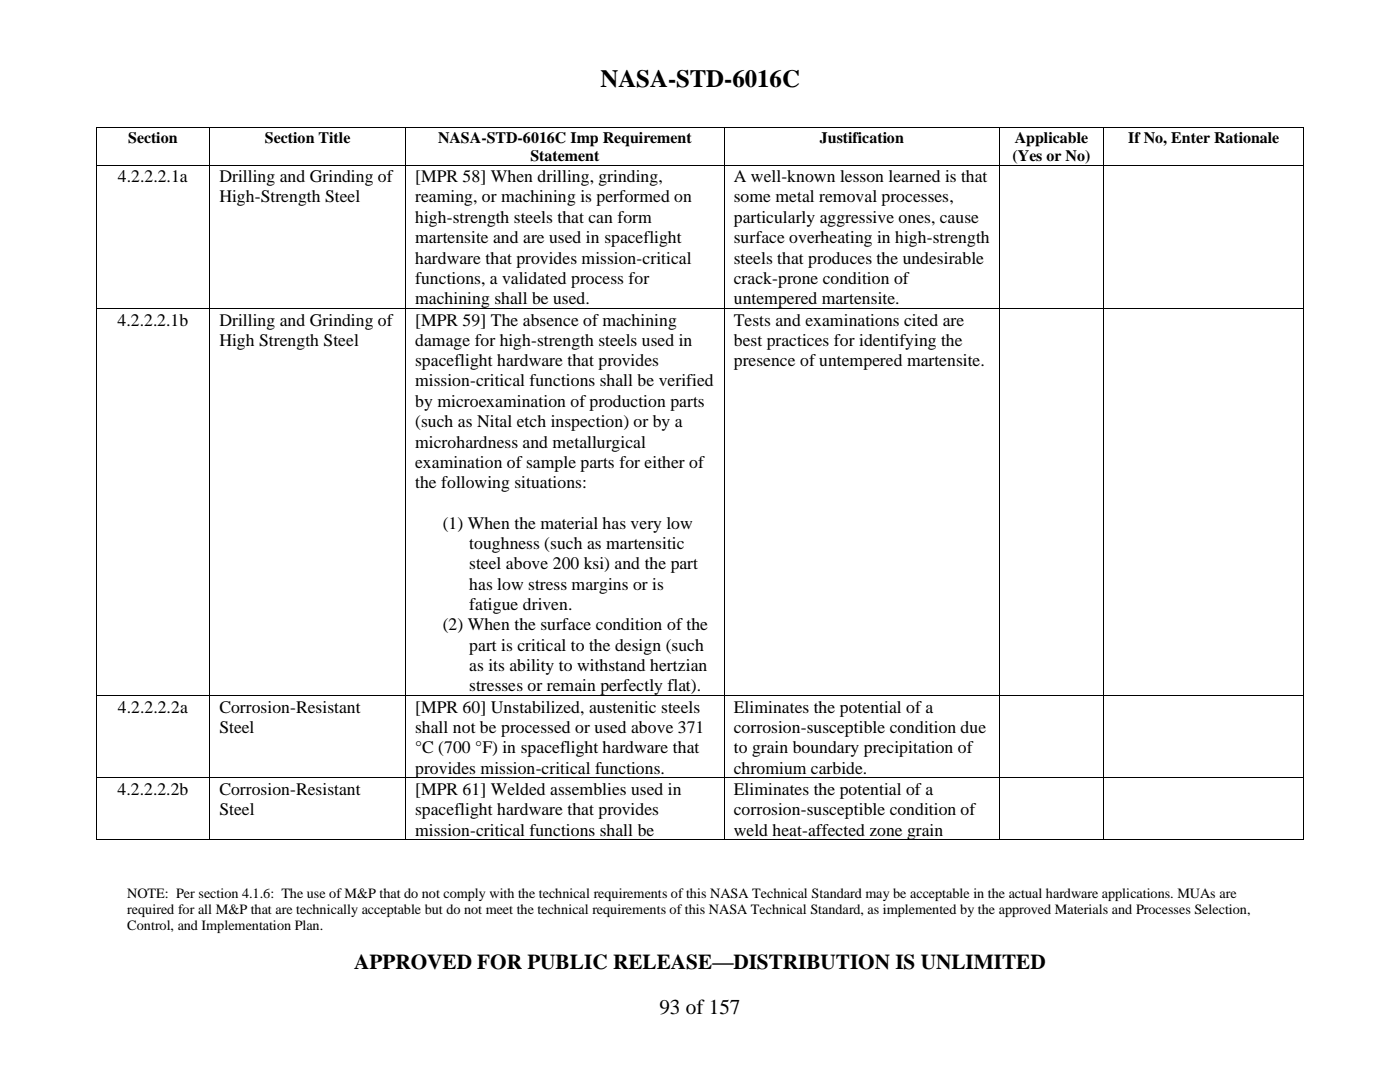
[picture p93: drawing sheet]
<svg xmlns="http://www.w3.org/2000/svg" width="279mm" height="216mm" viewBox="0 0 279 216" stroke-linecap="round" stroke-linejoin="round" font-family="sans-serif">
<defs><g id="words">
<text font-size="5" x="119.8" y="17.3">NASA-STD-6016C</text>
<g font-size="4.2">
<text x="70.7" y="193.4">APPROVED FOR PUBLIC RELEASE—DISTRIBUTION IS UNLIMITED</text>
<text x="131.6" y="202.3">93 of 157</text>
</g>
<g font-size="3.5">
<text x="23.5" y="36.4">4.2.2.2.1a</text>
<text x="43.8" y="36.4">Drilling and Grinding of</text>
<text x="43.8" y="40.4">High-Strength Steel</text>
<text x="82.9" y="36.4">[MPR 58] When drilling, grinding,</text>
<text x="82.9" y="40.4">reaming, or machining is performed on</text>
<text x="146.4" y="36.4">A well-known lesson learned is that</text>
<text x="146.4" y="40.4">some metal removal processes,</text>
<text x="82.9" y="44.5">high-strength steels that can form</text>
<text x="146.4" y="44.5">particularly aggressive ones, cause</text>
<text x="82.9" y="48.5">martensite and are used in spaceflight</text>
<text x="82.9" y="52.6">hardware that provides mission-critical</text>
<text x="146.4" y="48.5">surface overheating in high-strength</text>
<text x="146.4" y="52.6">steels that produces the undesirable</text>
<text x="82.9" y="56.6">functions, a validated process for</text>
<text x="146.4" y="56.6">crack-prone condition of</text>
<text x="23.5" y="65">4.2.2.2.1b</text>
<text x="43.8" y="65">Drilling and Grinding of</text>
<text x="82.9" y="60.7">machining shall be used.</text>
<text x="82.9" y="65">[MPR 59] The absence of machining</text>
<text x="146.4" y="60.7">untempered martensite.</text>
<text x="146.4" y="65">Tests and examinations cited are</text>
<text x="43.8" y="69">High Strength Steel</text>
<text x="82.9" y="69">damage for high-strength steels used in</text>
<text x="146.4" y="69">best practices for identifying the</text>
<text x="82.9" y="73">spaceflight hardware that provides</text>
<text x="82.9" y="77.1">mission-critical functions shall be verified</text>
<text x="146.4" y="73">presence of untempered martensite.</text>
<text x="82.9" y="81.2">by microexamination of production parts</text>
<text x="82.9" y="85.2">(such as Nital etch inspection) or by a</text>
<text x="82.9" y="89.3">microhardness and metallurgical</text>
<text x="82.9" y="93.3">examination of sample parts for either of</text>
<text x="82.9" y="97.4">the following situations:</text>
<text x="88.4" y="105.5">(1) When the material has very low</text>
<text x="93.7" y="109.6">toughness (such as martensitic</text>
<text x="93.7" y="113.6">steel above 200 ksi) and the part</text>
<text x="93.7" y="117.7">has low stress margins or is</text>
<text x="88.4" y="125.8">(2) When the surface condition of the</text>
<text x="93.7" y="121.7">fatigue driven.</text>
<text x="93.7" y="129.9">part is critical to the design (such</text>
<text x="93.7" y="133.9">as its ability to withstand hertzian</text>
<text x="93.7" y="137.9">stresses or remain perfectly flat).</text>
<text x="23.5" y="142.2">4.2.2.2.2a</text>
<text x="43.8" y="142.2">Corrosion-Resistant</text>
<text x="82.9" y="142.2">[MPR 60] Unstabilized, austenitic steels</text>
<text x="146.4" y="142.2">Eliminates the potential of a</text>
<text x="43.8" y="146.3">Steel</text>
<text x="82.9" y="146.3">shall not be processed or used above 371</text>
<text x="146.4" y="146.3">corrosion-susceptible condition due</text>
<text x="82.9" y="150.3">°C (700 °F) in spaceflight hardware that</text>
<text x="82.9" y="154.4">provides mission-critical functions.</text>
<text x="146.4" y="150.3">to grain boundary precipitation of</text>
<text x="146.4" y="154.4">chromium carbide.</text>
<text x="23.5" y="158.6">4.2.2.2.2b</text>
<text x="43.8" y="158.6">Corrosion-Resistant</text>
<text x="82.9" y="158.6">[MPR 61] Welded assemblies used in</text>
<text x="146.4" y="158.6">Eliminates the potential of a</text>
<text x="43.8" y="162.7">Steel</text>
<text x="82.9" y="162.7">spaceflight hardware that provides</text>
<text x="82.9" y="166.7">mission-critical functions shall be</text>
<text x="146.4" y="162.7">corrosion-susceptible condition of</text>
<text x="146.4" y="166.7">weld heat-affected zone grain</text>
</g>
<g font-size="3.2">
<text x="25.6" y="28.5">Section</text>
<text x="52.9" y="28.5">Section Title</text>
<text x="87.4" y="28.5">NASA-STD-6016C Imp Requirement</text>
<text x="163.6" y="28.5">Justification</text>
<text x="202.5" y="28.5">Applicable</text>
<text x="225.2" y="28.5">If No, Enter Rationale</text>
<text x="105.9" y="32.2">Statement</text>
<text x="202.1" y="32.2">(Yes or No)</text>
</g>
<g font-size="2.8">
<text x="25.4" y="179.1">NOTE: Per section 4.1.6: The use of M&amp;P that do not comply with the technical requirements of this NASA Technical Standard may be acceptable in the actual hardware applications. MUAs are</text>
<text x="25.4" y="182.4">required for all M&amp;P that are technically acceptable but do not meet the technical requirements of this NASA Technical Standard, as implemented by the approved Materials and Processes Selection,</text>
<text x="25.4" y="185.6">Control, and Implementation Plan.</text>
</g>
</g></defs>
<g fill="#000">
<path d="M19.1 25.4h.2v.2h-.2z" fill-rule="evenodd"/>
<path d="M19.1 25.4h.2v.2h-.2z" fill-rule="evenodd"/>
<path d="M19.1 32.9h.2v.2h-.2z" fill-rule="evenodd"/>
<path d="M41.8 25.4h.2v.2h-.2z" fill-rule="evenodd"/>
<path d="M41.8 32.9h.2v.2h-.2z" fill-rule="evenodd"/>
<path d="M80.9 25.4h.2v.2h-.2z" fill-rule="evenodd"/>
<path d="M80.9 32.9h.2v.2h-.2z" fill-rule="evenodd"/>
<path d="M144.5 25.4h.1v.2h-.1z" fill-rule="evenodd"/>
<path d="M144.5 32.9h.1v.2h-.1z" fill-rule="evenodd"/>
<path d="M199.3 25.4h.2v.2h-.2z" fill-rule="evenodd"/>
<path d="M199.3 32.9h.2v.2h-.2z" fill-rule="evenodd"/>
<path d="M220.2 25.4h.2v.2h-.2z" fill-rule="evenodd"/>
<path d="M220.2 32.9h.2v.2h-.2z" fill-rule="evenodd"/>
<path d="M260.1 25.4h.2v.2h-.2z" fill-rule="evenodd"/>
<path d="M260.1 25.4h.2v.2h-.2z" fill-rule="evenodd"/>
<path d="M260.1 32.9h.2v.2h-.2z" fill-rule="evenodd"/>
<path d="M19.1 61.5h.2v.2h-.2z" fill-rule="evenodd"/>
<path d="M41.8 61.5h.2v.2h-.2z" fill-rule="evenodd"/>
<path d="M80.9 61.5h.2v.2h-.2z" fill-rule="evenodd"/>
<path d="M144.5 61.5h.1v.2h-.1z" fill-rule="evenodd"/>
<path d="M199.3 61.5h.2v.2h-.2z" fill-rule="evenodd"/>
<path d="M220.2 61.5h.2v.2h-.2z" fill-rule="evenodd"/>
<path d="M260.1 61.5h.2v.2h-.2z" fill-rule="evenodd"/>
<path d="M19.1 138.7h.2v.2h-.2z" fill-rule="evenodd"/>
<path d="M41.8 138.7h.2v.2h-.2z" fill-rule="evenodd"/>
<path d="M80.9 138.7h.2v.2h-.2z" fill-rule="evenodd"/>
<path d="M144.5 138.7h.1v.2h-.1z" fill-rule="evenodd"/>
<path d="M199.3 138.7h.2v.2h-.2z" fill-rule="evenodd"/>
<path d="M220.2 138.7h.2v.2h-.2z" fill-rule="evenodd"/>
<path d="M260.1 138.7h.2v.2h-.2z" fill-rule="evenodd"/>
<path d="M19.1 155.1h.2v.2h-.2z" fill-rule="evenodd"/>
<path d="M41.8 155.1h.2v.2h-.2z" fill-rule="evenodd"/>
<path d="M80.9 155.1h.2v.2h-.2z" fill-rule="evenodd"/>
<path d="M144.5 155.1h.1v.2h-.1z" fill-rule="evenodd"/>
<path d="M199.3 155.1h.2v.2h-.2z" fill-rule="evenodd"/>
<path d="M220.2 155.1h.2v.2h-.2z" fill-rule="evenodd"/>
<path d="M260.1 155.1h.2v.2h-.2z" fill-rule="evenodd"/>
<path d="M19.1 167.5h.2v.2h-.2z" fill-rule="evenodd"/>
<path d="M19.1 167.5h.2v.2h-.2z" fill-rule="evenodd"/>
<path d="M41.8 167.5h.2v.2h-.2z" fill-rule="evenodd"/>
<path d="M80.9 167.5h.2v.2h-.2z" fill-rule="evenodd"/>
<path d="M144.5 167.5h.1v.2h-.1z" fill-rule="evenodd"/>
<path d="M199.3 167.5h.2v.2h-.2z" fill-rule="evenodd"/>
<path d="M220.2 167.5h.2v.2h-.2z" fill-rule="evenodd"/>
<path d="M260.1 167.5h.2v.2h-.2z" fill-rule="evenodd"/>
<path d="M260.1 167.5h.2v.2h-.2z" fill-rule="evenodd"/>
</g>
<g fill="none" stroke="#000" stroke-width=".2">
<path d="M19.2 25.6v7.3M19.2 33.1v28.4M19.3 25.5h22.5M19.3 33h22.5M41.9 25.6v7.3M41.9 33.1v28.4M42 25.5h38.9M42 33h38.9M81 25.6v7.3M81 33.1v28.4M81.1 25.5h63.4M81.1 33h63.4"/>
<path d="M144.5 25.6v7.3M144.5 33.1v28.4M144.6 25.5h54.7M144.6 33h54.7M199.4 25.6v7.3M199.4 33.1v28.4M199.5 25.5h20.7M199.5 33h20.7M220.3 25.6v7.3M220.3 33.1v28.4M220.4 25.5h39.7M220.4 33h39.7"/>
<path d="M260.2 25.6v7.3M260.2 33.1v28.4M19.2 61.7v77M19.3 61.6h22.5M41.9 61.7v77M42 61.6h38.9M81 61.7v77M81.1 61.6h63.4M144.5 61.7v77M144.6 61.6h54.7M199.4 61.7v77M199.5 61.6h20.7"/>
<path d="M220.3 61.7v77M220.4 61.6h39.7M260.2 61.7v77M19.2 138.9v16.2M19.3 138.8h22.5M41.9 138.9v16.2M42 138.8h38.9M81 138.9v16.2M81.1 138.8h63.4M144.5 138.9v16.2M144.6 138.8h54.7M199.4 138.9v16.2"/>
<path d="M199.5 138.8h20.7M220.3 138.9v16.2M220.4 138.8h39.7M260.2 138.9v16.2M19.2 155.3v12.2M19.3 155.2h22.5M41.9 155.3v12.2M42 155.2h38.9M81 155.3v12.2M81.1 155.2h63.4M144.5 155.3v12.2M144.6 155.2h54.7"/>
<path d="M199.4 155.3v12.2M199.5 155.2h20.7M220.3 155.3v12.2M220.4 155.2h39.7M260.2 155.3v12.2M19.3 167.6h22.5M42 167.6h38.9M81.1 167.6h63.4M144.6 167.6h54.7M199.5 167.6h20.7M220.4 167.6h39.7"/>
</g>
<use href="#words"/>
</svg>
